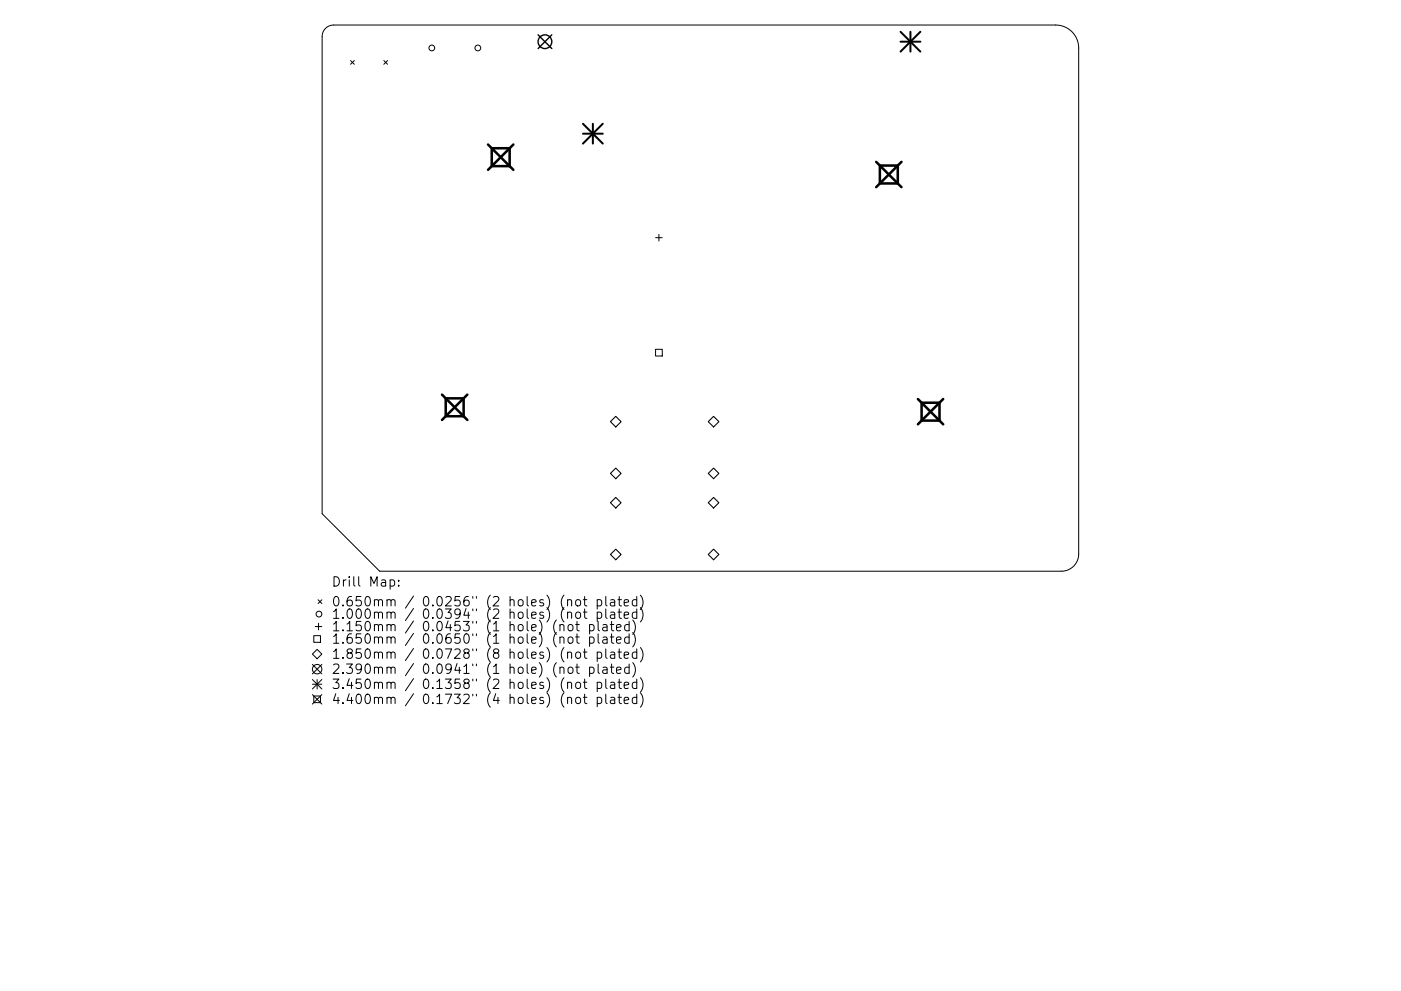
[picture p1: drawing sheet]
<svg xmlns="http://www.w3.org/2000/svg" width="297mm" height="210mm" viewBox="0 0 297 210" stroke-linecap="round" stroke-linejoin="round" font-family="sans-serif">
<defs><g id="words">
<g font-size="2.8">
<text x="70.2" y="124.5">Drill Map:</text>
<text x="70.2" y="128.7">0.650mm / 0.0256&quot; (2 holes) (not plated)</text>
<text x="70.2" y="131.3">1.000mm / 0.0394&quot; (2 holes) (not plated)</text>
<text x="70.2" y="133.9">1.150mm / 0.0453&quot; (1 hole) (not plated)</text>
<text x="70.2" y="136.6">1.650mm / 0.0650&quot; (1 hole) (not plated)</text>
<text x="70.2" y="139.8">1.850mm / 0.0728&quot; (8 holes) (not plated)</text>
<text x="70.2" y="143">2.390mm / 0.0941&quot; (1 hole) (not plated)</text>
<text x="70.2" y="146.2">3.450mm / 0.1358&quot; (2 holes) (not plated)</text>
<text x="70.2" y="149.4">4.400mm / 0.1732&quot; (4 holes) (not plated)</text>
</g>
</g></defs>
<g fill="none" stroke="#000" stroke-width=".21">
<path d="M69 6l.9-.5 .8-.2h153.1a4.9 4.9 0 0 1 4.9 4.9v107.3a3.7 3.7 0 0 1-3.7 3.7h-144.5l-12.2-12.2v-101.3l.1-.8zM74.3 12.8l.8 .8M75.1 12.8l-.8 .8M81.4 12.8l.8 .8M82.2 12.8l-.8 .8M139 50.4h1.4M139.7 49.7v1.4M139 74.1h1.4v1.4h-1.4zM66.2 138.8l1-1 1 1-1 1zM66.5 134.9h1.4v1.4h-1.4zM66.8 132.9h1.4M67.4 127.3l.8 .7"/>
<path d="M67.5 132.2v1.4M68.2 127.3l-.8 .7M82.7 123.1l.6-.1 .4 .4v.6l-.2 .3h-.8M84.5 124.2v.2M84.5 123.1v.2M118.7 132.7l.3-.2 .5 .1 .1 1.2M118.7 135.3l.3-.2 .5 .1 .1 1.3M120.3 127.4l.3-.2 .5 .1 .1 1.3M120.3 130.1a.5 .5 0 0 1 .9 0v1.1M120.3 138.5a.5 .5 0 0 1 .9 .1v1.1M120.5 132.7a.54 .54 0 0 1 .6-.2 .54 .54 0 0 1 .4 .4v.6a.54 .54 0 0 1-.5 .4 .54 .54 0 0 1-.6-.4zM120.5 135.3a.54 .54 0 0 1 .6-.2 .54 .54 0 0 1 .4 .4v.6a.54 .54 0 0 1-.5 .4 .54 .54 0 0 1-.6-.4z"/>
<path d="M122.1 132.5h.7M122.1 135.1h.7M122.1 130.1a.54 .54 0 0 1 .6-.2 .54 .54 0 0 1 .4 .3v.6a.54 .54 0 0 1-.5 .4 .54 .54 0 0 1-.5-.4zM122.1 138.5a.54 .54 0 0 1 .6-.2 .54 .54 0 0 1 .4 .4l-.1 .8a.54 .54 0 0 1-.5 .2 .54 .54 0 0 1-.4-.4zM122.2 127.3l.2-.1a.54 .54 0 0 1 .7 .4v.6a.54 .54 0 0 1-.5 .4 .54 .54 0 0 1-.5-.4v-.6zM122.3 131.8v1.8l.1 .1 .4 .1M122.3 134.5v1.7l.1 .2 .4 .1M123.7 127.2h.7M123.7 129.9h.7M123.7 138.3h.7M124 126.6v1.7l.1 .2 .3 .1M124 129.2v1.7l.1 .2 .3 .1"/>
<path d="M124 137.7v1.7l.1 .2 .3 .1M125 132.6l.6-.1 .4 .4v.6l-.2 .2h-.8M125 135.2l.6-.1 .4 .4v.6l-.2 .3h-.8M125 132.5v2M125 135.1v2M126.6 127.3l.6-.1 .4 .4v.6l-.2 .3h-.8M126.6 130l.6-.1 .4 .3v.6l-.2 .3h-.8M126.6 138.4l.6-.1 .4 .4v.6l-.2 .3h-.8M126.6 127.2v2M126.6 129.9v2M126.6 138.3v2M126.8 131.8v1.8l.3 .2"/>
<path d="M126.8 134.5v1.7l.3 .3M127.9 132.6h.7l.1 1.2M127.9 135.2h.7l.1 1.3M128.4 126.6v1.7l.3 .3M128.4 129.2v1.7l.3 .3M128.4 137.7v1.7l.3 .3M128.7 133l-.6 .1a.39 .39 0 0 0-.3 .4 .39 .39 0 0 0 .3 .3l.6-.1M128.7 135.6l-.6 .1a.39 .39 0 0 0-.3 .4 .39 .39 0 0 0 .3 .4l.6-.1M129.4 132.5h.7M129.4 135.1h.7M129.5 127.3h.7l.1 1.3M129.5 130h.7l.1 1.2"/>
<path d="M129.5 138.4h.7l.1 1.3M129.7 131.8v1.8l.1 .1 .3 .1M129.7 134.5v1.7l.1 .2 .3 .1M130.3 127.7l-.6 .1a.39 .39 0 0 0-.3 .4 .39 .39 0 0 0 .3 .4l.6-.1M130.3 130.3l-.6 .1a.39 .39 0 0 0-.3 .4 .39 .39 0 0 0 .3 .4l.6-.1M130.3 138.8l-.6 .1a.39 .39 0 0 0-.3 .4 .39 .39 0 0 0 .3 .4l.6-.1M130.7 133.2l1-.2-.1-.4-.6-.1-.3 .3 .1 .9h.8M130.7 135.8l1-.2-.1-.4-.6-.1-.3 .3 .1 1h.8M131 127.2h.8M131 129.9h.8M131 138.3h.8M131.3 126.6v1.7l.1 .2 .4 .1"/>
<path d="M131.3 129.2v1.7l.1 .2 .4 .1M131.3 137.7v1.7l.1 .2 .4 .1M132.3 127.9l1-.2-.1-.4-.6-.1-.3 .3 .1 1h.8M132.3 130.5l1-.2-.1-.3-.6-.1-.3 .2 .1 1h.8M132.3 139l1-.2-.1-.4-.6-.1-.3 .3 .1 1h.8M133.4 132.6l-.6-.1-.4 .4v.6l.2 .2h.8M133.4 135.2l-.6-.1-.4 .4v.6l.2 .3h.8M133.4 131.8v2M133.4 134.5v2M134.1 131.6a2.29 2.29 0 0 1 0 3M134.1 134.2a2.29 2.29 0 0 1 0 3M135 127.3l-.6-.1-.3 .4v.6l.1 .3h.8"/>
<path d="M135 130l-.6-.1-.3 .3v.6l.1 .3h.8M135 138.4l-.6-.1-.3 .4v.6l.1 .3h.8M135 126.6v2M135 129.2v2M135 137.7v2M135.8 126.3a2.29 2.29 0 0 1 0 3M135.8 128.9a2.29 2.29 0 0 1 0 3.1M135.8 137.4a2.29 2.29 0 0 1 0 3M66.2 141l2 2M66.2 144.2l2 2M66.2 145.2h2M66.2 147.4l2 2"/>
<path d="M66.5 147.7h1.4v1.4h-1.4zM67.2 144.2v2M68.2 141l-2 2M68.2 144.2l-2 2M68.2 147.4l-2 2M118.7 141.7l.3-.2 .5 .1 .1 1.3M120.3 144.9a.5 .5 0 0 1 .9 .1v1.1M120.3 148.1a.5 .5 0 0 1 .9 .1v1.1M120.5 141.7a.54 .54 0 0 1 .6-.2 .54 .54 0 0 1 .4 .4v.6a.54 .54 0 0 1-.5 .4 .54 .54 0 0 1-.6-.4zM122.1 141.5h.7M122.1 144.9a.54 .54 0 0 1 .6-.2 .54 .54 0 0 1 .4 .4v.6a.54 .54 0 0 1-.5 .4 .54 .54 0 0 1-.5-.4zM122.1 148.1a.54 .54 0 0 1 .6-.2 .54 .54 0 0 1 .4 .4v.6a.54 .54 0 0 1-.5 .4 .54 .54 0 0 1-.5-.4z"/>
<path d="M122.3 140.9v1.7l.1 .2 .4 .1M123.7 144.7h.7M123.7 147.9h.7M124 144.1v1.7l.1 .2 .3 .1M124 147.3v1.7l.1 .2 .3 .1M125 141.6l.6-.1 .4 .4v.6l-.2 .3h-.8M125 141.5v2M126.6 144.8l.6-.1 .4 .4v.6l-.2 .3h-.8M126.6 148l.6-.1 .4 .4v.6l-.2 .3h-.8M126.6 144.7v2M126.6 147.9v2M126.8 140.9v1.7l.3 .3"/>
<path d="M127.9 141.6h.7l.1 1.3M128.4 144.1v1.7l.3 .3M128.4 147.3v1.7l.3 .3M128.7 142l-.6 .1a.39 .39 0 0 0-.3 .4 .39 .39 0 0 0 .3 .4l.6-.1M129.4 141.5h.7M129.5 144.8h.7l.1 1.3M129.5 148h.7l.1 1.3M129.7 140.9v1.7l.1 .2 .3 .1M130.3 145.2l-.6 .1a.39 .39 0 0 0-.3 .4 .39 .39 0 0 0 .3 .4l.6-.1M130.3 148.4l-.6 .1a.39 .39 0 0 0-.3 .4 .39 .39 0 0 0 .3 .4l.6-.1M130.7 142.2l1-.2-.1-.4-.6-.1-.3 .3 .1 1h.8M131 144.7h.8"/>
<path d="M131 147.9h.8M131.3 144.1v1.7l.1 .2 .4 .1M131.3 147.3v1.7l.1 .2 .4 .1M132.3 145.4l1-.2-.1-.4-.6-.1-.3 .3 .1 1h.8M132.3 148.6l1-.2-.1-.4-.6-.1-.3 .3 .1 1h.8M133.4 141.6l-.6-.1-.4 .4v.6l.2 .3h.8M133.4 140.9v2M134.1 140.6a2.29 2.29 0 0 1 0 3M135 144.8l-.6-.1-.3 .4v.6l.1 .3h.8M135 148l-.6-.1-.3 .4v.6l.1 .3h.8M135 144.1v2M135 147.3v2"/>
<path d="M135.8 143.8a2.29 2.29 0 0 1 0 3M135.8 147a2.29 2.29 0 0 1 0 3"/>
<circle cx="91.6" cy="10.2" r=".61"/>
<circle cx="101.3" cy="10.2" r=".61"/>
<circle cx="67.6" cy="130.3" r=".61"/>
<circle cx="67.2" cy="142" r="1"/>
</g>
<path d="M129.4 89.5l1.2-1.2 1.1 1.2-1.1 1.1zM150.2 89.5l1.1-1.2 1.1 1.2-1.1 1.1zM129.4 100.4l1.2-1.1 1.1 1.1-1.1 1.2zM129.4 117.6l1.2-1.1 1.1 1.1-1.1 1.2zM130.6 105.5l1.1 1.2-1.1 1.1-1.2-1.1zM150.2 100.4l1.1-1.1 1.1 1.1-1.1 1.2zM150.2 106.7l1.1-1.2 1.1 1.2-1.1 1.1zM150.2 117.6l1.1-1.1 1.1 1.1-1.1 1.2z" fill="none" stroke="#000" stroke-width=".23"/>
<g fill="none" stroke="#000" stroke-width=".29">
<path d="M114.1 7.4l2.9 2.9M117 7.4l-2.9 2.9"/>
<circle cx="115.5" cy="8.8" r="1.46"/>
</g>
<path d="M190.9 6.7l4.2 4.3M190.9 8.8h4.2M193 6.7v4.3M195.1 6.7l-4.2 4.3M123.6 26.3l4.2 4.2M123.6 28.4h4.2M125.7 26.3v4.2M127.8 26.3l-4.2 4.2" fill="none" stroke="#000" stroke-width=".42"/>
<path d="M103.5 30.7l5.3 5.3M104.3 31.5h3.8v3.7h-3.8zM108.8 30.7l-5.3 5.3M185.8 34.3l5.3 5.4M186.6 35.1h3.7v3.8h-3.7zM191.1 34.3l-5.3 5.4M93.7 83.7l5.4 5.4M94.5 84.5h3.8v3.8h-3.8zM99.1 83.7l-5.4 5.4M194.6 84.7l5.4 5.3M195.4 85.4h3.8v3.8h-3.8zM200 84.7l-5.4 5.3" fill="none" stroke="#000" stroke-width=".54"/>
<use href="#words"/>
</svg>
